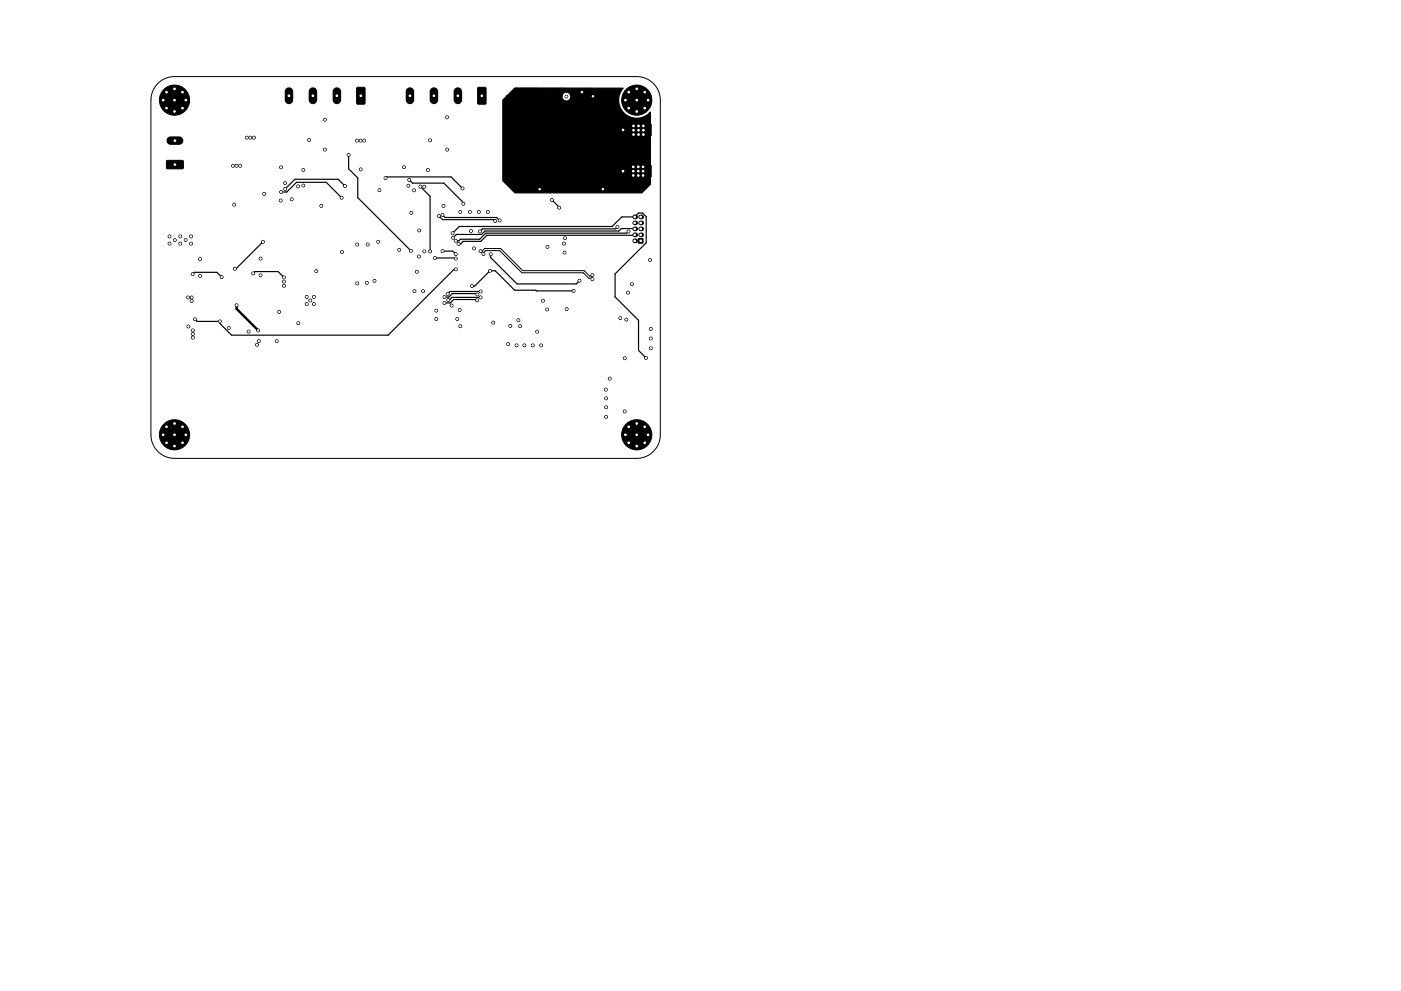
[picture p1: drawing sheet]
<svg xmlns="http://www.w3.org/2000/svg" width="297mm" height="210mm" viewBox="0 0 297 210" stroke-linecap="round" stroke-linejoin="round" font-family="sans-serif">
<path d="M33.5 17.7a5 5 0 0 1 3.5-1.5h98a5 5 0 0 1 5 5v71a5 5 0 0 1-5 5h-98a5 5 0 0 1-5-5v-71a5 5 0 0 1 1.5-3.5zM101.9 53.3h.3l.5-.6h3.4l4.7 4.7h13.1l1.1 1.2h.4l.2-.2M102.5 53.9v-.3l.4-.4h3.1l4.7 4.7h13l1.1 1.1h.6l.2 .2" fill="none" stroke="#000" stroke-width=".21"/>
<g fill="#000" stroke="#000" stroke-width=".21">
<path d="M75.7 18.6l1.5-.1 .2 .2v3.2l-.1 .2h-1.5l-.2-.1zM101.3 18.6l1.5-.1 .2 .2 .1 3.2-.2 .2h-1.4l-.2-.1zM35.4 34.1l3.3-.1 .2 .2v1.5l-.3 .1h-3.2l-.1-.2zM132.1 36.1h.9v.5h-.9zM132.1 27.3h.9v.5h-.9zM133 35.1h5.1v2.4h-5.1zM133 26.4h5.1v2.4h-5.1zM135.3 50.6h1v1h-1z"/>
<circle cx="35.3" cy="19.6" r=".4"/>
<circle cx="37" cy="18.8" r=".4"/>
<circle cx="38.7" cy="19.6" r=".4"/>
<circle cx="123.4" cy="19.6" r=".3"/>
<circle cx="133.3" cy="19.6" r=".4"/>
<circle cx="135" cy="18.8" r=".4"/>
<circle cx="136.7" cy="19.6" r=".4"/>
<circle cx="34.6" cy="21.2" r=".4"/>
<circle cx="35.3" cy="22.9" r=".4"/>
<circle cx="37" cy="23.6" r=".4"/>
<circle cx="37" cy="21.2" r="3.2"/>
<circle cx="38.7" cy="22.9" r=".4"/>
<circle cx="39.4" cy="21.2" r=".4"/>
<circle cx="49.4" cy="35.2" r=".3"/>
<circle cx="50.2" cy="35.2" r=".3"/>
<circle cx="50.9" cy="35.2" r=".3"/>
<circle cx="52.3" cy="29.2" r=".3"/>
<circle cx="53.1" cy="29.2" r=".3"/>
<circle cx="53.8" cy="29.2" r=".3"/>
<circle cx="59.6" cy="35.5" r=".3"/>
<circle cx="60.5" cy="38.9" r=".3"/>
<circle cx="63.2" cy="39.5" r=".3"/>
<circle cx="64.3" cy="36.1" r=".3"/>
<circle cx="64.3" cy="39.4" r=".3"/>
<circle cx="65.5" cy="29.7" r=".3"/>
<circle cx="68.9" cy="31.7" r=".3"/>
<circle cx="68.9" cy="25.4" r=".3"/>
<circle cx="73.1" cy="39.5" r=".3"/>
<circle cx="73.9" cy="32.9" r=".3"/>
<circle cx="75.7" cy="29.8" r=".3"/>
<circle cx="76.5" cy="29.8" r=".3"/>
<circle cx="76.5" cy="35.9" r=".3"/>
<circle cx="77.2" cy="29.8" r=".3"/>
<circle cx="81.7" cy="37.8" r=".3"/>
<circle cx="85.6" cy="35.5" r=".3"/>
<circle cx="86.6" cy="39.4" r=".3"/>
<circle cx="86.8" cy="38.2" r=".3"/>
<circle cx="89.1" cy="39.6" r=".3"/>
<circle cx="90" cy="39.6" r=".3"/>
<circle cx="90.7" cy="36.1" r=".3"/>
<circle cx="91.2" cy="29.8" r=".3"/>
<circle cx="94.8" cy="31.7" r=".3"/>
<circle cx="94.8" cy="24.9" r=".3"/>
<circle cx="98.1" cy="40" r=".3"/>
<circle cx="120.1" cy="20.5" r=".3"/>
<circle cx="125.7" cy="20.4" r=".3"/>
<circle cx="132.1" cy="36.3" r=".48"/>
<circle cx="132.1" cy="27.6" r=".48"/>
<circle cx="132.6" cy="21.2" r=".4"/>
<circle cx="133.3" cy="22.9" r=".4"/>
<circle cx="134.3" cy="37.2" r=".4"/>
<circle cx="134.3" cy="35.4" r=".4"/>
<circle cx="134.3" cy="36.3" r=".4"/>
<circle cx="134.3" cy="26.7" r=".4"/>
<circle cx="134.3" cy="28.5" r=".4"/>
<circle cx="134.3" cy="27.6" r=".4"/>
<circle cx="135" cy="23.6" r=".4"/>
<circle cx="135" cy="21.2" r="3.2"/>
<circle cx="135.3" cy="35.4" r=".4"/>
<circle cx="135.3" cy="36.3" r=".4"/>
<circle cx="135.3" cy="37.2" r=".4"/>
<circle cx="135.4" cy="27.6" r=".4"/>
<circle cx="135.4" cy="28.5" r=".4"/>
<circle cx="135.4" cy="26.7" r=".4"/>
<circle cx="136.3" cy="35.4" r=".4"/>
<circle cx="136.3" cy="36.3" r=".4"/>
<circle cx="136.3" cy="37.2" r=".4"/>
<circle cx="136.4" cy="26.7" r=".4"/>
<circle cx="136.4" cy="27.6" r=".4"/>
<circle cx="136.4" cy="28.5" r=".4"/>
<circle cx="136.7" cy="22.9" r=".4"/>
<circle cx="137.4" cy="21.2" r=".4"/>
<circle cx="35.9" cy="51.7" r=".3"/>
<circle cx="35.9" cy="50.2" r=".3"/>
<circle cx="37.1" cy="50.9" r=".3"/>
<circle cx="38.2" cy="51.7" r=".3"/>
<circle cx="38.2" cy="50.2" r=".3"/>
<circle cx="39.4" cy="50.9" r=".3"/>
<circle cx="40.5" cy="51.7" r=".3"/>
<circle cx="40.5" cy="50.2" r=".3"/>
<circle cx="40.8" cy="58.2" r=".3"/>
<circle cx="42.4" cy="55" r=".3"/>
<circle cx="42.4" cy="58.5" r=".3"/>
<circle cx="47" cy="58.8" r=".3"/>
<circle cx="49.7" cy="43.4" r=".3"/>
<circle cx="49.8" cy="57" r=".3"/>
<circle cx="53.7" cy="58" r=".3"/>
<circle cx="55.2" cy="58.4" r=".3"/>
<circle cx="55.2" cy="54.9" r=".3"/>
<circle cx="55.8" cy="51.3" r=".3"/>
<circle cx="56" cy="41.1" r=".3"/>
<circle cx="59.5" cy="42.5" r=".3"/>
<circle cx="59.6" cy="40.7" r=".3"/>
<circle cx="60.2" cy="58.9" r=".3"/>
<circle cx="60.2" cy="59.7" r=".3"/>
<circle cx="60.5" cy="40.1" r=".3"/>
<circle cx="61.8" cy="42.3" r=".3"/>
<circle cx="67.1" cy="57.5" r=".3"/>
<circle cx="68.1" cy="43.7" r=".3"/>
<circle cx="72.4" cy="42" r=".3"/>
<circle cx="72.5" cy="53.5" r=".3"/>
<circle cx="75.7" cy="51.9" r=".3"/>
<circle cx="78" cy="51.9" r=".3"/>
<circle cx="79.4" cy="59.6" r=".3"/>
<circle cx="80.2" cy="51.3" r=".3"/>
<circle cx="80.4" cy="40.4" r=".3"/>
<circle cx="84.6" cy="53" r=".3"/>
<circle cx="87.1" cy="53.2" r=".3"/>
<circle cx="87.2" cy="45.2" r=".3"/>
<circle cx="87.8" cy="40.4" r=".3"/>
<circle cx="88.4" cy="57.7" r=".3"/>
<circle cx="88.8" cy="54.4" r=".3"/>
<circle cx="88.9" cy="48.9" r=".3"/>
<circle cx="90" cy="53.3" r=".3"/>
<circle cx="91.2" cy="53.3" r=".3"/>
<circle cx="92.2" cy="54.7" r=".3"/>
<circle cx="93" cy="45.8" r=".3"/>
<circle cx="93.8" cy="53.3" r=".3"/>
<circle cx="93.8" cy="45.6" r=".3"/>
<circle cx="94" cy="43.7" r=".3"/>
<circle cx="96" cy="49.5" r=".3"/>
<circle cx="96.1" cy="50.4" r=".3"/>
<circle cx="96.6" cy="51.1" r=".3"/>
<circle cx="96.6" cy="53.9" r=".3"/>
<circle cx="96.6" cy="57.1" r=".3"/>
<circle cx="96.6" cy="54.9" r=".3"/>
<circle cx="97.2" cy="51.8" r=".3"/>
<circle cx="97.6" cy="45" r=".3"/>
<circle cx="98.2" cy="43.2" r=".3"/>
<circle cx="99.6" cy="45" r=".3"/>
<circle cx="99.9" cy="49" r=".3"/>
<circle cx="100.5" cy="52.7" r=".3"/>
<circle cx="101.5" cy="45" r=".3"/>
<circle cx="101.8" cy="49.1" r=".3"/>
<circle cx="101.9" cy="53.3" r=".3"/>
<circle cx="102.5" cy="53.9" r=".3"/>
<circle cx="103.4" cy="45" r=".3"/>
<circle cx="103.9" cy="57.4" r=".3"/>
<circle cx="104" cy="53.9" r=".3"/>
<circle cx="105" cy="46.9" r=".3"/>
<circle cx="105.9" cy="46.8" r=".3"/>
<circle cx="114.4" cy="40.1" r=".3"/>
<circle cx="116.1" cy="52.4" r=".3"/>
<circle cx="117" cy="42.4" r=".3"/>
<circle cx="118.5" cy="44.1" r=".3"/>
<circle cx="119.6" cy="51.7" r=".3"/>
<circle cx="119.7" cy="53.6" r=".3"/>
<circle cx="119.8" cy="50.5" r=".3"/>
<circle cx="122.9" cy="59.6" r=".3"/>
<circle cx="125.6" cy="58.4" r=".3"/>
<circle cx="125.6" cy="59.2" r=".3"/>
<circle cx="127.8" cy="40.1" r=".3"/>
<circle cx="130.9" cy="48.2" r=".3"/>
<circle cx="133.2" cy="49.1" r=".3"/>
<circle cx="137.8" cy="55.2" r=".3"/>
<circle cx="39.9" cy="63.1" r=".3"/>
<circle cx="39.9" cy="69.3" r=".3"/>
<circle cx="40.6" cy="63.1" r=".3"/>
<circle cx="40.6" cy="63.9" r=".3"/>
<circle cx="40.9" cy="70.9" r=".3"/>
<circle cx="40.9" cy="70.1" r=".3"/>
<circle cx="40.9" cy="71.6" r=".3"/>
<circle cx="41.3" cy="67.7" r=".3"/>
<circle cx="46.6" cy="68.2" r=".3"/>
<circle cx="48.5" cy="69.6" r=".3"/>
<circle cx="50.2" cy="64.8" r=".3"/>
<circle cx="52.7" cy="70.4" r=".3"/>
<circle cx="54.5" cy="73.1" r=".3"/>
<circle cx="54.7" cy="70.1" r=".3"/>
<circle cx="54.9" cy="72.4" r=".3"/>
<circle cx="58.7" cy="72.4" r=".3"/>
<circle cx="59.2" cy="66.2" r=".3"/>
<circle cx="60.2" cy="60.6" r=".3"/>
<circle cx="63.2" cy="68.6" r=".3"/>
<circle cx="65" cy="64.5" r=".3"/>
<circle cx="65" cy="63" r=".3"/>
<circle cx="65.8" cy="63.7" r=".3"/>
<circle cx="66.5" cy="63" r=".3"/>
<circle cx="66.5" cy="64.5" r=".3"/>
<circle cx="75.7" cy="60.1" r=".3"/>
<circle cx="77.8" cy="60" r=".3"/>
<circle cx="87.9" cy="61.8" r=".3"/>
<circle cx="89.7" cy="61.8" r=".3"/>
<circle cx="92.5" cy="65.9" r=".3"/>
<circle cx="92.5" cy="67.7" r=".3"/>
<circle cx="94.2" cy="64.3" r=".3"/>
<circle cx="94.2" cy="63" r=".3"/>
<circle cx="94.9" cy="62.4" r=".3"/>
<circle cx="95" cy="63.7" r=".3"/>
<circle cx="95.8" cy="64.8" r=".3"/>
<circle cx="97" cy="67.7" r=".3"/>
<circle cx="97.5" cy="65.8" r=".3"/>
<circle cx="97.6" cy="69.2" r=".3"/>
<circle cx="100.1" cy="60.7" r=".3"/>
<circle cx="101.1" cy="63.7" r=".3"/>
<circle cx="101.2" cy="62.5" r=".3"/>
<circle cx="101.9" cy="63.1" r=".3"/>
<circle cx="101.9" cy="61.8" r=".3"/>
<circle cx="104.6" cy="68.4" r=".3"/>
<circle cx="107.7" cy="73" r=".3"/>
<circle cx="108.2" cy="69.1" r=".3"/>
<circle cx="109.5" cy="73.3" r=".3"/>
<circle cx="109.9" cy="67.9" r=".3"/>
<circle cx="110.3" cy="69.2" r=".3"/>
<circle cx="111.2" cy="73.3" r=".3"/>
<circle cx="113" cy="73.3" r=".3"/>
<circle cx="113.9" cy="70.4" r=".3"/>
<circle cx="114.7" cy="73.3" r=".3"/>
<circle cx="115.1" cy="63.8" r=".3"/>
<circle cx="116" cy="65.7" r=".3"/>
<circle cx="120.1" cy="65.6" r=".3"/>
<circle cx="121.6" cy="61.7" r=".3"/>
<circle cx="131.5" cy="67.5" r=".3"/>
<circle cx="132.5" cy="76" r=".3"/>
<circle cx="132.8" cy="67.8" r=".3"/>
<circle cx="133.2" cy="62.1" r=".3"/>
<circle cx="134" cy="60.3" r=".3"/>
<circle cx="137" cy="75.9" r=".3"/>
<circle cx="138" cy="73.9" r=".3"/>
<circle cx="138" cy="71.8" r=".3"/>
<circle cx="138" cy="69.8" r=".3"/>
<circle cx="34.6" cy="92.2" r=".4"/>
<circle cx="35.3" cy="90.6" r=".4"/>
<circle cx="35.3" cy="93.9" r=".4"/>
<circle cx="37" cy="94.6" r=".4"/>
<circle cx="37" cy="89.8" r=".4"/>
<circle cx="37" cy="92.2" r="3.2"/>
<circle cx="38.7" cy="90.6" r=".4"/>
<circle cx="38.7" cy="93.9" r=".4"/>
<circle cx="39.4" cy="92.2" r=".4"/>
<circle cx="128.4" cy="82.7" r=".3"/>
<circle cx="128.5" cy="88.4" r=".3"/>
<circle cx="128.5" cy="84.5" r=".3"/>
<circle cx="128.5" cy="86.4" r=".3"/>
<circle cx="129.3" cy="80.3" r=".3"/>
<circle cx="132.4" cy="87.3" r=".3"/>
<circle cx="132.6" cy="92.2" r=".4"/>
<circle cx="133.3" cy="90.6" r=".4"/>
<circle cx="133.3" cy="93.9" r=".4"/>
<circle cx="135" cy="94.6" r=".4"/>
<circle cx="135" cy="89.8" r=".4"/>
<circle cx="135" cy="92.2" r="3.2"/>
<circle cx="136.7" cy="90.6" r=".4"/>
<circle cx="136.7" cy="93.9" r=".4"/>
<circle cx="137.4" cy="92.2" r=".4"/>
</g>
<g fill="#000">
<circle cx="134.6" cy="48.6" r=".5"/>
<circle cx="134.6" cy="46" r=".5"/>
<circle cx="134.6" cy="49.8" r=".5"/>
<circle cx="134.6" cy="47.3" r=".5"/>
<circle cx="134.6" cy="51.1" r=".5"/>
<circle cx="135.8" cy="48.6" r=".5"/>
<circle cx="135.8" cy="49.8" r=".5"/>
<circle cx="135.8" cy="46" r=".5"/>
<circle cx="135.8" cy="47.3" r=".5"/>
</g>
<path d="M61.3 19.4v1.8M66.3 19.4v1.8M71.4 19.4v1.8M86.9 19.4v1.8M92 19.4v1.8M97.1 19.4v1.8M36.2 29.8h1.8" fill="none" stroke="#000" stroke-width="1.8"/>
<g fill="none" stroke="#000" stroke-width=".25">
<path d="M73.1 39.5l-1.4-1.5h-9.2l-2 2.1M73.9 32.9v2.9l2 1.9v4.2l11.2 11.3M81.7 37.8l.3-.3h13.6l2.5 2.5M86.8 38.2l.7 .7h6.6l4.1 4.1v.2M89.1 39.6l2.1 2.1v11.6M40.8 58.2l.4-.4h4.8l1 1M53.7 58l.4-.4h4.9l1.2 1.3M55.8 51.3l-5.8 5.7h-.2M59.6 40.7h1.2l2.1-2h6.3l3.2 3.3M92.2 54.7h4.3l.1 .2M93 45.8l.8 .8h10.9l.3 .3M93.8 45.6l.6 .5h10.9l.6 .7"/>
<path d="M93.8 53.3h2.2l.6 .6M96 49.5l1.4-1.4h32.4l2-2.1h2.8l.8-.8h.8l.8 .8v5.5l-6.6 6.6v4.9l5 5v6.4l1.6 1.5M96.6 57.1h-.3l-14 14h-33.2l-2.5-2.5v-.4h-4.8l-.5-.5M98.1 51.3h.1M104 53.9v.8l5.6 5.5h12.6l.7-.6M117 42.4l1.5 1.7M130.9 48.2l-.4 .4h-28.2l-.5 .5M133.2 49.1l-.3 .4h-29.9l-1.3 1.3h-4.1l-.3 .3h-.7M134.6 49.8l-31.4 .1-1.3 1.3h-3.7l-.5 .6h-.5M134.6 48.6l-2.9-.1-.5 .5h-28.4l-.7 .7h-5.3l-.7 .7M100.1 60.7h.5l3.3-3.3h1.1l4.1 4.2 12.5 .1-.1-.1M101.1 63.7l-.1-.2h-4.8l-.7 .8h-1.3"/>
<path d="M101.2 62.5l-.2-.2h-5.1l-.7 .7h-1M101.9 63.1h-6.1l-.5 .6h-.3M101.9 61.8h-6.5l-.5 .6"/>
</g>
<path d="M50.2 64.8v.7l4.5 4.6" fill="none" stroke="#000" stroke-width=".5"/>
<path d="M109.2 18.7h22.9a3.8 3.8 0 0 0 .4 5.4 3.8 3.8 0 0 0 5.4-.3v15.3l-1.8 1.8h-26.9l-2.6-2.6v-17.1l.8-.8h11.7a.94 .94 0 0 0 1.3 1 .94 .94 0 0 0 .3-1.6 .94 .94 0 0 0-1.5 .4l-.1 .2h-11.7z" fill="#000" stroke="#000" stroke-width=".25"/>
<g fill="#fff" stroke="#fff" stroke-width=".21">
<circle cx="134.3" cy="35.4" r=".17"/>
<circle cx="136.3" cy="35.4" r=".17"/>
<circle cx="136.3" cy="36.3" r=".17"/>
<circle cx="134.3" cy="37.2" r=".17"/>
<circle cx="135.3" cy="36.3" r=".17"/>
<circle cx="134.3" cy="36.3" r=".17"/>
<circle cx="136.3" cy="37.2" r=".17"/>
<circle cx="135.3" cy="37.2" r=".17"/>
<circle cx="135.3" cy="35.4" r=".17"/>
<circle cx="136.4" cy="28.5" r=".17"/>
<circle cx="135.4" cy="28.5" r=".17"/>
<circle cx="134.3" cy="28.5" r=".17"/>
<circle cx="136.4" cy="27.6" r=".17"/>
<circle cx="135.4" cy="27.6" r=".17"/>
<circle cx="134.3" cy="27.6" r=".17"/>
<circle cx="136.4" cy="26.7" r=".17"/>
<circle cx="135.4" cy="26.7" r=".17"/>
<circle cx="134.3" cy="26.7" r=".17"/>
<circle cx="68.9" cy="25.4" r=".15"/>
<circle cx="68.9" cy="31.7" r=".15"/>
<circle cx="68.1" cy="43.7" r=".15"/>
<circle cx="107.7" cy="73" r=".15"/>
<circle cx="97.6" cy="69.2" r=".15"/>
<circle cx="64.3" cy="36.1" r=".15"/>
<circle cx="94.8" cy="24.9" r=".15"/>
<circle cx="94.8" cy="31.7" r=".15"/>
<circle cx="94" cy="43.7" r=".15"/>
<circle cx="90.7" cy="36.1" r=".15"/>
<circle cx="119.6" cy="51.7" r=".15"/>
<circle cx="119.7" cy="53.6" r=".15"/>
<circle cx="109.5" cy="73.3" r=".15"/>
<circle cx="111.2" cy="73.3" r=".15"/>
<circle cx="113" cy="73.3" r=".15"/>
<circle cx="101.5" cy="45" r=".15"/>
<circle cx="99.6" cy="45" r=".15"/>
<circle cx="100.5" cy="52.7" r=".15"/>
<circle cx="109.9" cy="67.9" r=".15"/>
<circle cx="104.6" cy="68.4" r=".15"/>
<circle cx="114.7" cy="73.3" r=".15"/>
<circle cx="115.1" cy="63.8" r=".15"/>
<circle cx="138" cy="69.8" r=".15"/>
<circle cx="138" cy="71.8" r=".15"/>
<circle cx="138" cy="73.9" r=".15"/>
<circle cx="97.6" cy="45" r=".15"/>
<circle cx="103.4" cy="45" r=".15"/>
<circle cx="125.7" cy="20.4" r=".15"/>
<circle cx="127.8" cy="40.1" r=".15"/>
<circle cx="114.4" cy="40.1" r=".15"/>
<circle cx="78" cy="51.9" r=".15"/>
<circle cx="75.7" cy="51.9" r=".15"/>
<circle cx="88.9" cy="48.9" r=".15"/>
<circle cx="80.2" cy="51.3" r=".15"/>
<circle cx="88.4" cy="57.7" r=".15"/>
<circle cx="87.9" cy="61.8" r=".15"/>
<circle cx="89.7" cy="61.8" r=".15"/>
<circle cx="77.8" cy="60" r=".15"/>
<circle cx="75.7" cy="60.1" r=".15"/>
<circle cx="84.6" cy="53" r=".15"/>
<circle cx="95.8" cy="64.8" r=".15"/>
<circle cx="92.5" cy="65.9" r=".15"/>
<circle cx="92.5" cy="67.7" r=".15"/>
<circle cx="90" cy="53.3" r=".15"/>
<circle cx="128.4" cy="82.7" r=".15"/>
<circle cx="128.5" cy="88.4" r=".15"/>
<circle cx="128.5" cy="86.4" r=".15"/>
<circle cx="128.5" cy="84.5" r=".15"/>
<circle cx="137.8" cy="55.2" r=".15"/>
<circle cx="131.5" cy="67.5" r=".15"/>
<circle cx="132.8" cy="67.8" r=".15"/>
<circle cx="132.4" cy="87.3" r=".15"/>
<circle cx="129.3" cy="80.3" r=".15"/>
<circle cx="120.1" cy="65.6" r=".15"/>
<circle cx="79.4" cy="59.6" r=".15"/>
<circle cx="119.8" cy="50.5" r=".15"/>
<circle cx="59.6" cy="35.5" r=".15"/>
<circle cx="65.5" cy="29.7" r=".15"/>
<circle cx="91.2" cy="29.8" r=".15"/>
<circle cx="55.2" cy="54.9" r=".15"/>
<circle cx="55.2" cy="58.4" r=".15"/>
<circle cx="42.4" cy="55" r=".15"/>
<circle cx="42.4" cy="58.5" r=".15"/>
<circle cx="54.5" cy="73.1" r=".15"/>
<circle cx="54.9" cy="72.4" r=".15"/>
<circle cx="63.2" cy="68.6" r=".15"/>
<circle cx="59.2" cy="66.2" r=".15"/>
<circle cx="58.7" cy="72.4" r=".15"/>
<circle cx="52.7" cy="70.4" r=".15"/>
<circle cx="67.1" cy="57.5" r=".15"/>
<circle cx="49.7" cy="43.4" r=".15"/>
<circle cx="56" cy="41.1" r=".15"/>
<circle cx="60.5" cy="38.9" r=".15"/>
<circle cx="50.9" cy="35.2" r=".15"/>
<circle cx="50.2" cy="35.2" r=".15"/>
<circle cx="49.4" cy="35.2" r=".15"/>
<circle cx="48.5" cy="69.6" r=".15"/>
<circle cx="76.5" cy="35.9" r=".15"/>
<circle cx="86.6" cy="39.4" r=".15"/>
<circle cx="85.6" cy="35.5" r=".15"/>
<circle cx="132.5" cy="76" r=".15"/>
<circle cx="40.9" cy="70.1" r=".15"/>
<circle cx="40.9" cy="70.9" r=".15"/>
<circle cx="40.9" cy="71.6" r=".15"/>
<circle cx="40.6" cy="63.1" r=".15"/>
<circle cx="40.6" cy="63.9" r=".15"/>
<circle cx="39.9" cy="63.1" r=".15"/>
<circle cx="39.9" cy="69.3" r=".15"/>
<circle cx="133.2" cy="62.1" r=".15"/>
<circle cx="134" cy="60.3" r=".15"/>
<circle cx="123.4" cy="19.6" r=".15"/>
<circle cx="116.1" cy="52.4" r=".15"/>
<circle cx="110.3" cy="69.2" r=".15"/>
<circle cx="108.2" cy="69.1" r=".15"/>
<circle cx="97" cy="67.7" r=".15"/>
<circle cx="120.1" cy="20.5" r=".15"/>
<circle cx="88.8" cy="54.4" r=".15"/>
<circle cx="72.5" cy="53.5" r=".15"/>
<circle cx="97.5" cy="65.8" r=".15"/>
<circle cx="99.9" cy="49" r=".15"/>
<circle cx="113.9" cy="70.4" r=".15"/>
<circle cx="116" cy="65.7" r=".15"/>
<circle cx="61.8" cy="42.3" r=".15"/>
<circle cx="59.5" cy="42.5" r=".15"/>
<circle cx="80.4" cy="40.4" r=".15"/>
<circle cx="87.8" cy="40.4" r=".15"/>
<circle cx="87.2" cy="45.2" r=".15"/>
<circle cx="65" cy="63" r=".15"/>
<circle cx="66.5" cy="63" r=".15"/>
<circle cx="65.8" cy="63.7" r=".15"/>
<circle cx="65" cy="64.5" r=".15"/>
<circle cx="66.5" cy="64.5" r=".15"/>
<circle cx="96" cy="49.5" r=".15"/>
<circle cx="137" cy="75.9" r=".15"/>
<circle cx="64.3" cy="39.4" r=".15"/>
<circle cx="90" cy="39.6" r=".15"/>
<circle cx="53.7" cy="58" r=".15"/>
<circle cx="60.2" cy="59.7" r=".15"/>
<circle cx="60.2" cy="60.6" r=".15"/>
<circle cx="60.2" cy="58.9" r=".15"/>
<circle cx="89.1" cy="39.6" r=".15"/>
<circle cx="63.2" cy="39.5" r=".15"/>
<circle cx="91.2" cy="53.3" r=".15"/>
<circle cx="35.9" cy="50.2" r=".15"/>
<circle cx="35.9" cy="51.7" r=".15"/>
<circle cx="37.1" cy="50.9" r=".15"/>
<circle cx="38.2" cy="50.2" r=".15"/>
<circle cx="38.2" cy="51.7" r=".15"/>
<circle cx="40.5" cy="50.2" r=".15"/>
<circle cx="40.5" cy="51.7" r=".15"/>
<circle cx="39.4" cy="50.9" r=".15"/>
<circle cx="52.3" cy="29.2" r=".15"/>
<circle cx="53.1" cy="29.2" r=".15"/>
<circle cx="53.8" cy="29.2" r=".15"/>
<circle cx="75.7" cy="29.8" r=".15"/>
<circle cx="76.5" cy="29.8" r=".15"/>
<circle cx="77.2" cy="29.8" r=".15"/>
<circle cx="87.1" cy="53.2" r=".15"/>
<circle cx="73.9" cy="32.9" r=".15"/>
<circle cx="40.8" cy="58.2" r=".15"/>
<circle cx="47" cy="58.8" r=".15"/>
<circle cx="49.8" cy="57" r=".15"/>
<circle cx="55.8" cy="51.3" r=".15"/>
<circle cx="54.7" cy="70.1" r=".15"/>
<circle cx="50.2" cy="64.8" r=".15"/>
<circle cx="101.8" cy="49.1" r=".15"/>
<circle cx="130.9" cy="48.2" r=".15"/>
<circle cx="97.2" cy="51.8" r=".15"/>
<circle cx="96.1" cy="50.4" r=".15"/>
<circle cx="96.6" cy="51.1" r=".15"/>
<circle cx="133.2" cy="49.1" r=".15"/>
<circle cx="103.9" cy="57.4" r=".15"/>
<circle cx="121.6" cy="61.7" r=".15"/>
<circle cx="100.1" cy="60.7" r=".15"/>
<circle cx="122.9" cy="59.6" r=".15"/>
<circle cx="104" cy="53.9" r=".15"/>
<circle cx="46.6" cy="68.2" r=".15"/>
<circle cx="96.6" cy="57.1" r=".15"/>
<circle cx="41.3" cy="67.7" r=".15"/>
<circle cx="101.2" cy="62.5" r=".15"/>
<circle cx="94.2" cy="63" r=".15"/>
<circle cx="95" cy="63.7" r=".15"/>
<circle cx="101.9" cy="63.1" r=".15"/>
<circle cx="94.9" cy="62.4" r=".15"/>
<circle cx="101.9" cy="61.8" r=".15"/>
<circle cx="101.1" cy="63.7" r=".15"/>
<circle cx="94.2" cy="64.3" r=".15"/>
<circle cx="118.5" cy="44.1" r=".15"/>
<circle cx="117" cy="42.4" r=".15"/>
<circle cx="93" cy="45.8" r=".15"/>
<circle cx="105" cy="46.9" r=".15"/>
<circle cx="125.6" cy="59.2" r=".15"/>
<circle cx="102.5" cy="53.9" r=".15"/>
<circle cx="125.6" cy="58.4" r=".15"/>
<circle cx="101.9" cy="53.3" r=".15"/>
<circle cx="92.2" cy="54.7" r=".15"/>
<circle cx="96.6" cy="54.9" r=".15"/>
<circle cx="60.5" cy="40.1" r=".15"/>
<circle cx="73.1" cy="39.5" r=".15"/>
<circle cx="93.8" cy="45.6" r=".15"/>
<circle cx="105.9" cy="46.8" r=".15"/>
<circle cx="96.6" cy="53.9" r=".15"/>
<circle cx="93.8" cy="53.3" r=".15"/>
<circle cx="72.4" cy="42" r=".15"/>
<circle cx="59.6" cy="40.7" r=".15"/>
<circle cx="98.1" cy="40" r=".15"/>
<circle cx="81.7" cy="37.8" r=".15"/>
<circle cx="98.2" cy="43.2" r=".15"/>
<circle cx="86.8" cy="38.2" r=".15"/>
<circle cx="136.7" cy="90.6" r=".18"/>
<circle cx="135" cy="89.8" r=".17"/>
<circle cx="133.3" cy="90.6" r=".18"/>
<circle cx="132.6" cy="92.2" r=".17"/>
<circle cx="133.3" cy="93.9" r=".17"/>
<circle cx="135" cy="94.6" r=".17"/>
<circle cx="136.7" cy="93.9" r=".18"/>
<circle cx="137.4" cy="92.2" r=".17"/>
<circle cx="135" cy="92.2" r=".17"/>
<circle cx="136.7" cy="19.6" r=".18"/>
<circle cx="135" cy="18.8" r=".18"/>
<circle cx="133.3" cy="19.6" r=".17"/>
<circle cx="132.6" cy="21.2" r=".17"/>
<circle cx="133.3" cy="22.9" r=".17"/>
<circle cx="135" cy="23.6" r=".17"/>
<circle cx="136.7" cy="22.9" r=".17"/>
<circle cx="137.4" cy="21.2" r=".17"/>
<circle cx="135" cy="21.2" r=".17"/>
<circle cx="38.7" cy="90.6" r=".18"/>
<circle cx="37" cy="89.8" r=".17"/>
<circle cx="35.3" cy="90.6" r=".18"/>
<circle cx="34.6" cy="92.2" r=".18"/>
<circle cx="35.3" cy="93.9" r=".17"/>
<circle cx="37" cy="94.6" r=".17"/>
<circle cx="38.7" cy="93.9" r=".17"/>
<circle cx="39.4" cy="92.2" r=".17"/>
<circle cx="37" cy="92.2" r=".17"/>
<circle cx="38.7" cy="19.6" r=".17"/>
<circle cx="37" cy="18.8" r=".18"/>
<circle cx="35.3" cy="19.6" r=".17"/>
<circle cx="34.6" cy="21.2" r=".18"/>
<circle cx="35.3" cy="22.9" r=".17"/>
<circle cx="37" cy="23.6" r=".17"/>
<circle cx="38.7" cy="22.9" r=".17"/>
<circle cx="39.4" cy="21.2" r=".17"/>
<circle cx="37" cy="21.2" r=".17"/>
<circle cx="132.1" cy="36.3" r=".18"/>
<circle cx="132.1" cy="27.6" r=".18"/>
<circle cx="48.3" cy="77.7" r=".17"/>
<circle cx="56.7" cy="93.7" r=".17"/>
<circle cx="111.9" cy="77.7" r=".18"/>
<circle cx="134.6" cy="46" r=".17"/>
<circle cx="135.8" cy="46" r=".17"/>
<circle cx="134.6" cy="47.3" r=".17"/>
<circle cx="135.8" cy="47.3" r=".17"/>
<circle cx="134.6" cy="48.6" r=".17"/>
<circle cx="135.8" cy="48.6" r=".17"/>
<circle cx="134.6" cy="49.8" r=".17"/>
<circle cx="135.8" cy="49.8" r=".17"/>
<circle cx="134.6" cy="51.1" r=".17"/>
<circle cx="135.8" cy="51.1" r=".17"/>
<circle cx="76.5" cy="20.3" r=".17"/>
<circle cx="71.4" cy="20.3" r=".17"/>
<circle cx="66.3" cy="20.3" r=".17"/>
<circle cx="61.3" cy="20.3" r=".17"/>
<circle cx="86.9" cy="20.3" r=".17"/>
<circle cx="92" cy="20.3" r=".17"/>
<circle cx="97.1" cy="20.3" r=".17"/>
<circle cx="102.2" cy="20.3" r=".17"/>
<circle cx="37.1" cy="29.8" r=".17"/>
<circle cx="37.1" cy="34.9" r=".17"/>
</g>
</svg>
